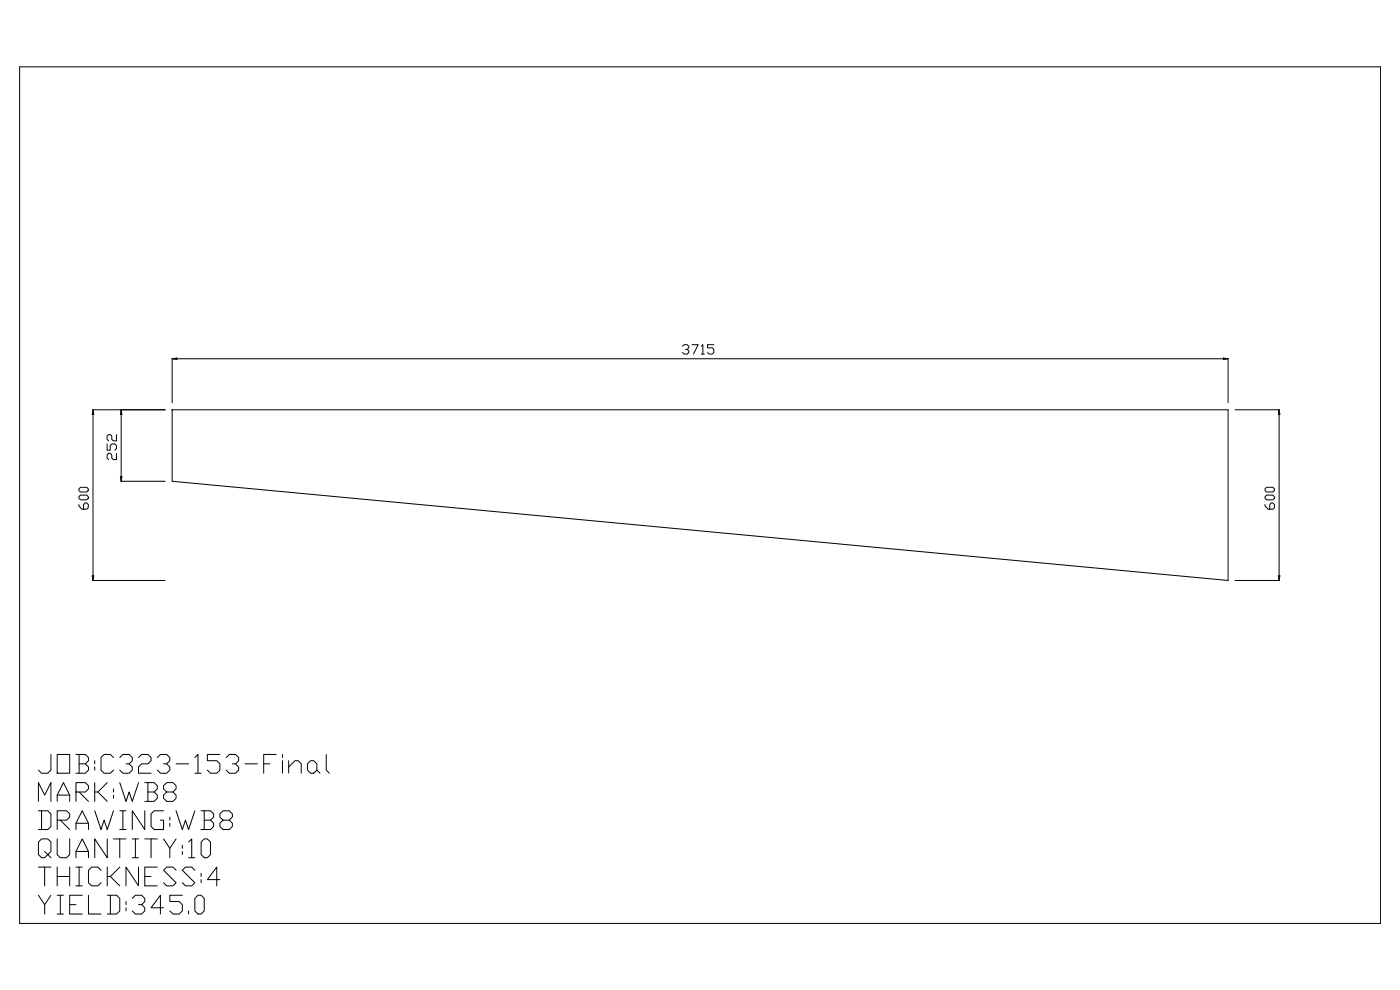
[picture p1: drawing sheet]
<svg xmlns="http://www.w3.org/2000/svg" width="420mm" height="297mm" viewBox="0 0 420 297" stroke-linecap="round" stroke-linejoin="round" font-family="sans-serif">
<g fill="none" stroke="#000" stroke-width=".3">
<path d="M5.9 20h408.1v256.9h-408.1zM51.6 107.6v13.2M51.6 107.6h316.7M51.6 107.6l1.4-.3v.5zM204.7 103.8l.5-.4h.9l.5 .4v.5l-.5 .5h-.5M206.1 104.8l.5 .4v.5l-.5 .5h-.9l-.5-.5M207.5 103.4h1.9l-1.4 2.8M210.3 103.8l.5-.4v2.8M210.3 106.2h1M214.1 103.4h-1.9v.9h1.4l.5 .5v.9l-.5 .5h-.9l-.5-.5M366.9 107.3l1.4 .3-1.4 .2zM368.3 107.6v13.2"/>
<path d="M27.9 122.9h21.6M27.9 122.9v51.2M27.9 122.9l.2 1.4h-.4zM32.1 133.1v1.9h.9v-1.4l.5-.5h1l.4 .5v.9l-.4 .5M34.9 135.9v1.9h-.9l-.5-.5v-.9l-.5-.5h-.4l-.5 .5v.9l.5 .5M34.9 130.3v1.9h-.9l-.5-.5v-.9l-.5-.5h-.4l-.5 .5v.9l.5 .5M36.3 122.9l.3 1.4h-.5zM36.3 122.9v21.4M51.6 122.9h316.7v51.2l-316.7-29.8zM51.6 122.9h.1M370.4 122.9h13.2M383.6 122.9l.2 1.4h-.4z"/>
<path d="M383.6 122.9v51.2M23.7 151.3v.5l.9 .9h1.4l.5-.5v-.9l-.5-.5h-.5l-.4 .5v1.4M23.7 146.6l.4-.5h1.9l.5 .5v.5l-.5 .4h-1.9l-.4-.4zM24.1 148.5h1.9l.5 .4v.5l-.5 .5h-1.9l-.4-.5v-.5zM36.1 142.9h.5l-.3 1.4zM36.3 144.3h13.2M379.4 151.3v.5l.9 .9h1.4l.5-.5v-.9l-.5-.5h-.4l-.5 .5v1.4M379.8 148.5h1.9l.5 .4v.5l-.5 .5h-1.9l-.4-.5v-.5zM379.8 146.1h1.9l.5 .5v.5l-.5 .4h-1.9l-.4-.4v-.5zM27.7 172.7h.4l-.2 1.4zM27.9 174.1h21.6M370.4 174.1h13.2"/>
<path d="M383.4 172.7h.4l-.2 1.4zM15.3 226.2v4.7l-1 1h-1.8l-1-1M17.1 226.2h3.8v5.7h-3.8zM17.1 238.4h3.8M22.8 237.5h2.8l.9-1v-.9l-.9-.9h-2.8v5.6M22.8 226.2h2.8l.9 1v.9l-.9 .9M23.7 229h1.9l.9 1v.9l-.9 1h-2.8M23.7 226.2v5.7M23.7 237.5l2.8 2.8M28.4 228.1v.9M28.4 230v.9M28.4 234.7v5.6"/>
<path d="M29.3 237.5l2.9 2.8M32.2 234.7l-2.9 2.8h-.9M34 227.2l-.9-1h-1.9l-.9 1v3.7l.9 1h1.9l.9-1M34 236.5v1M34 238.4v1M35.9 234.7l1.9 5.6 .9-2.8 1 2.8 1.8-5.6M35.9 227.2l1-1h1.8l1 1v.9l-1 .9h-.9M38.7 229l1 1v.9l-1 1h-1.8l-1-1M41.5 227.2l1-1h1.9l.9 1v.9l-.9 .9h-1.9l-1 1v1.9h3.8M43.4 234.7h2.8l1 .9v.9l-1 1M44.4 237.5h1.8l1 .9v1l-1 .9h-2.8M44.4 234.7v5.6"/>
<path d="M47.2 227.2l.9-1h1.9l.9 1v.9l-.9 .9h-.9M50 237.5l-.9-1v-.9l.9-.9h1.9l.9 .9v.9l-.9 1h-1.9l-.9 .9v1l.9 .9h1.9l.9-.9v-1l-.9-.9M50 229l.9 1v.9l-.9 1h-1.9l-.9-1M52.8 229h3.8M58.4 227.2l1-1v5.7M58.4 231.9h1.9M65.9 226.2h-3.7v1.9h2.8l.9 .9v1.9l-.9 1h-1.9l-.9-1M67.8 227.2l1-1h1.8l1 1v.9l-1 .9h-.9M70.6 229l1 1v.9l-1 1h-1.8l-1-1M73.4 229h3.8M79.1 229h1.9M82.8 226.2h-3.7v5.7"/>
<path d="M84.7 226.2v1M84.7 228.1v3.8M86.6 230l1.9-1.9h.9l.9 .9v2.9M86.6 228.1v3.8M92.2 229l.9-.9h1l.9 .9v1.9l-.9 1h-1l-.9-1zM95 230.9l1 1M97.8 226.2v4.7l1 1M11.5 243.1h2.8l1 1v3.7l-1 .9h-2.8M11.5 240.3v-5.6l1.9 3.7 1.9-3.7v5.6M12.5 243.1v5.6M13.4 255.3l.9 1-.9 .9h-.9l-1-.9v-3.8l1-.9h1.8l1 .9v2.8l-1 1 1 .9M17.1 251.6v4.7l1 .9h1.9l.9-.9v-4.7"/>
<path d="M17.1 245.9h2.9l.9-.9v-.9l-.9-1h-2.9v5.6M17.1 240.3v-1.9l1.9-3.7 1.9 3.7v1.9M18.1 245.9l2.8 2.8M22.8 257.2v-1.9l1.9-3.7 1.8 3.7v1.9M22.8 248.7v-1.8l1.9-3.8 1.8 3.8v1.8M22.8 255.3h3.7M22.8 246.9h3.7M28.4 243.1l1.9 5.6 .9-2.8 1 2.8 1.8-5.6M32.2 251.6v5.6l-3.8-5.6v5.6M34 251.6h3.8M35.9 251.6v5.6M35.9 243.1h1.9"/>
<path d="M35.9 248.7h1.9M36.9 243.1v5.6M39.7 251.6h1.8M39.7 257.2h1.8M40.6 251.6v5.6M43.4 243.1v5.6l-3.7-5.6v5.6M43.4 251.6h3.8M45.3 251.6v5.6M49.1 251.6l1.8 2.8v2.8M49.1 243.1h-2.9l-.9 1v3.7l.9 .9h2.9v-2.8h-1M50.9 245v.9M50.9 246.9v.9"/>
<path d="M52.8 243.1l1.9 5.6 .9-2.8 1 2.8 1.8-5.6M52.8 251.6l-1.9 2.8M54.7 253.4v1M54.7 255.3v1M56.6 252.5l.9-.9v5.6M56.6 257.2h1.8M60.3 243.1h2.8l1 1v.9l-1 .9M61.2 251.6h1l.9 .9v3.8l-.9 .9h-1l-.9-.9v-3.8zM61.2 245.9h1.9l1 1v.9l-1 .9h-2.8M61.2 243.1v5.6M66.9 245.9l-1-.9v-.9l1-1h1.9l.9 1v.9l-.9 .9h-1.9l-1 1v.9l1 .9h1.9l.9-.9v-.9l-.9-1M11.5 268.4l1.9 2.9v2.8"/>
<path d="M11.5 260h3.8M13.4 260v5.6M15.3 268.4l-1.9 2.9M17.1 268.4h1.9M17.1 274.1h1.9M17.1 260v5.6M17.1 262.8h3.8M18.1 268.4v5.7M20.9 271.3h1.9M20.9 260v5.6M22.8 260h1.9M22.8 265.6h1.9"/>
<path d="M23.7 260v5.6M24.7 268.4h-3.8v5.7h3.8M26.5 268.4v5.7h3.8M30.3 260.9l-1-.9h-1.8l-1 .9v3.8l1 .9h1.8l1-.9M32.2 268.4h2.8l.9 1v3.7l-.9 1h-2.8M32.2 260v5.6M33.1 268.4v5.7M33.1 262.8l2.8 2.8M35.9 260l-2.8 2.8h-.9M37.8 270.3v1M37.8 272.2v.9M39.7 269.4l.9-1h1.9l.9 1v.9l-.9 1h-1"/>
<path d="M41.5 260v5.6l-3.7-5.6v5.6M42.5 271.3l.9 .9v.9l-.9 1h-1.9l-.9-1M43.4 262.8h1.9M47.2 260h-3.8v5.6h3.8M49.1 272.2h-3.8l2.8-3.8v5.7M52.8 260.9l-.9-.9h-1.9l-.9 .9 3.7 3.8-.9 .9h-1.9l-.9-.9M54.7 268.4h-3.8v1.9h2.8l1 1v1.8l-1 1h-1.8l-1-1M56.6 273.1v1M58.4 269.4l1-1h.9l.9 1v3.7l-.9 1h-.9l-1-1zM58.4 260.9l-.9-.9h-1.9l-.9 .9 3.7 3.8-.9 .9h-1.9l-.9-.9M60.3 261.9v.9M60.3 263.8v.9"/>
<path d="M65.9 263.8h-3.7l2.8-3.8v5.6"/>
</g>
</svg>
